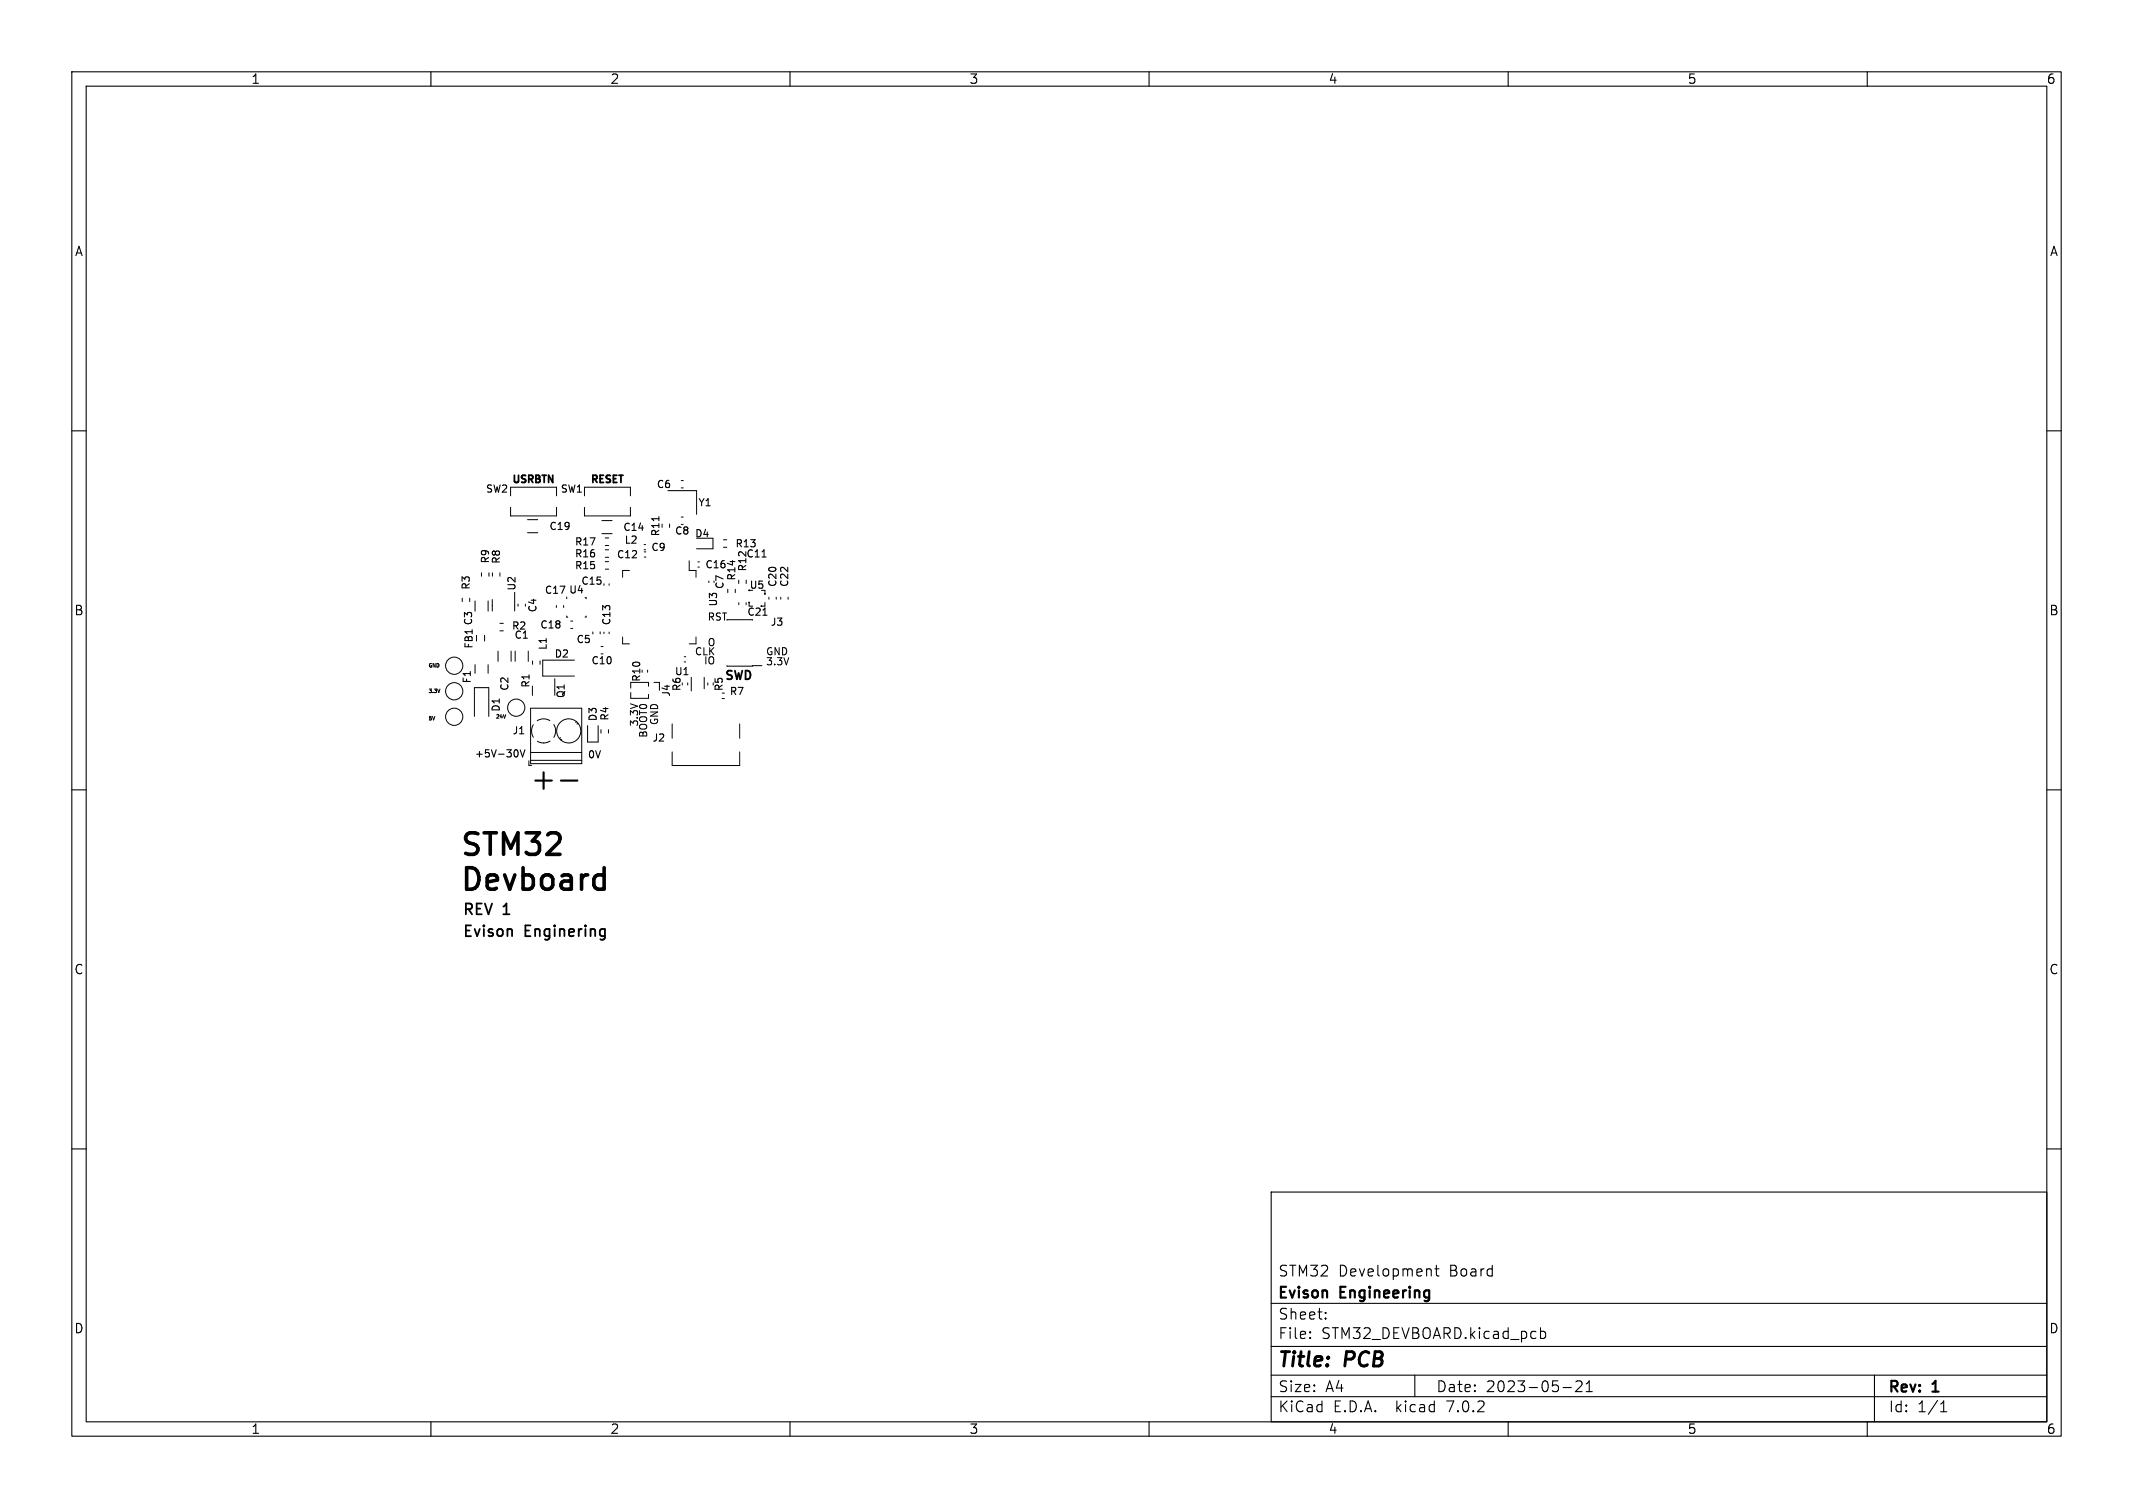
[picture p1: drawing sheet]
<svg xmlns="http://www.w3.org/2000/svg" width="297mm" height="210mm" viewBox="0 0 297 210" stroke-linecap="round" stroke-linejoin="round" font-family="sans-serif">
<defs><g id="words">
<g font-size="4.2">
<text x="73.8" y="110.3">+ -</text>
<text x="64.3" y="119.3">STM32</text>
<text x="64.3" y="124.2">Devboard</text>
</g>
<g font-size="2.8">
<text x="178" y="190.8">Title:</text>
<text x="187.4" y="190.8">PCB</text>
</g>
<g font-size="2.1">
<text x="64.5" y="130.6">Evison</text>
<text x="64.5" y="127.5">REV 1</text>
<text x="73.1" y="130.6">Enginering</text>
<text x="178" y="177.9">STM32</text>
<text x="186.4" y="177.9">Development</text>
<text x="201.8" y="177.9">Board</text>
<text x="178" y="183.9">Sheet:</text>
<text x="178" y="181.1">Evison</text>
<text x="186.7" y="181.1">Engineering</text>
<text x="178" y="186.6">File:</text>
<text x="184" y="186.6">STM32_DEVBOARD.kicad_pcb</text>
<text x="178" y="196.8">KiCad</text>
<text x="178" y="194">Size:</text>
<text x="184.6" y="194">A4</text>
<text x="185.6" y="196.8">E.D.A.</text>
<text x="194.4" y="196.8">kicad</text>
<text x="200" y="194">Date:</text>
<text x="201.5" y="196.8">7.0.2</text>
<text x="206.9" y="194">2023-05-21</text>
<text x="263" y="194.2">Rev:</text>
<text x="263" y="196.8">Id:</text>
<text x="267" y="196.8">1/1</text>
<text x="269.2" y="194.2">1</text>
</g>
<g font-size="1.8">
<text x="35" y="11.8">1</text>
<text x="85" y="11.8">2</text>
<text x="135" y="11.8">3</text>
<text x="185" y="11.8">4</text>
<text x="235" y="11.8">5</text>
<text x="285" y="11.8">6</text>
<text x="10.4" y="35.8">A</text>
<text x="285.4" y="35.8">A</text>
<text x="10.3" y="85.8">B</text>
<text x="285.3" y="85.8">B</text>
<text x="10.3" y="135.8">C</text>
<text x="285.3" y="135.8">C</text>
<text x="10.3" y="185.8">D</text>
<text x="285.3" y="185.8">D</text>
<text x="35" y="199.8">1</text>
<text x="85" y="199.8">2</text>
<text x="135" y="199.8">3</text>
<text x="185" y="199.8">4</text>
<text x="235" y="199.8">5</text>
<text x="285" y="199.8">6</text>
</g>
<text font-size="1.7" x="100.8" y="94.7">SWD</text>
<g font-size="1.4">
<text x="67.6" y="68.8">SW2</text>
<text x="71.2" y="67.3">USRBTN</text>
<text x="78" y="68.8">SW1</text>
<text x="82.1" y="67.3">RESET</text>
<text x="91.4" y="68.1">C6</text>
<text x="97.2" y="70.7">Y1</text>
<text x="76.4" y="74">C19</text>
<text x="80" y="77.8">R16</text>
<text x="80" y="76.1">R17</text>
<text x="85.8" y="77.9">C12</text>
<text x="86.7" y="74.1">C14</text>
<text x="86.9" y="75.9">L2</text>
<text x="90.6" y="76.9">C9</text>
<text x="92" y="74.8" transform="rotate(-90 92 74.8)">R11</text>
<text x="93.9" y="74.6">C8</text>
<text x="96.7" y="75">D4</text>
<text x="102.3" y="76.4">R13</text>
<text x="103.9" y="77.8">C11</text>
<text x="65.6" y="82.2" transform="rotate(-90 65.6 82.2)">R3</text>
<text x="68.3" y="78.5" transform="rotate(-90 68.3 78.5)">R9</text>
<text x="69.8" y="78.6" transform="rotate(-90 69.8 78.6)">R8</text>
<text x="71.9" y="82.3" transform="rotate(-90 71.9 82.3)">U2</text>
<text x="75.8" y="82.9">C17 U4</text>
<text x="80" y="79.4">R15</text>
<text x="80.9" y="81.6">C15</text>
<text x="98.2" y="79.3">C16</text>
<text x="100.9" y="82.1" transform="rotate(-90 100.9 82.1)">C7</text>
<text x="102.5" y="80.9" transform="rotate(-90 102.5 80.9)">R14</text>
<text x="104.1" y="79.6" transform="rotate(-90 104.1 79.6)">R12</text>
<text x="104.3" y="82.1">U5</text>
<text x="108.3" y="81.8" transform="rotate(-90 108.3 81.8)">C20</text>
<text x="109.9" y="81.8" transform="rotate(-90 109.9 81.8)">C22</text>
<text x="71.2" y="87.8">R2</text>
<text x="71.6" y="89.1">C1</text>
<text x="74.9" y="85.3" transform="rotate(-90 74.9 85.3)">C4</text>
<text x="75.2" y="87.7">C18</text>
<text x="80.2" y="89.7">C5</text>
<text x="85.1" y="87.1" transform="rotate(-90 85.1 87.1)">C13</text>
<text x="98.6" y="86.5">RST</text>
<text x="100" y="84.5" transform="rotate(-90 100 84.5)">U3</text>
<text x="104" y="85.9">C21</text>
<text x="107.3" y="87.3">J3</text>
<text x="65.7" y="95.2" transform="rotate(-90 65.7 95.2)">F1</text>
<text x="66" y="90.4" transform="rotate(-90 66 90.4)">FB1 C3</text>
<text x="73.9" y="95.8" transform="rotate(-90 73.9 95.8)">R1</text>
<text x="76.3" y="90.6" transform="rotate(-90 76.3 90.6)">L1</text>
<text x="77.2" y="91.7">D2</text>
<text x="82.3" y="92.7">C10</text>
<text x="89.3" y="95" transform="rotate(-90 89.3 95)">R10</text>
<text x="93.9" y="94.2">U1</text>
<text x="96.8" y="91.3">CLK</text>
<text x="98" y="92.6">IO</text>
<text x="98.6" y="90">O</text>
<text x="106.7" y="91.3">GND</text>
<text x="106.7" y="92.7">3.3V</text>
<text x="69.7" y="99.2" transform="rotate(-90 69.7 99.2)">D1</text>
<text x="70.9" y="96.3" transform="rotate(-90 70.9 96.3)">C2</text>
<text x="78.8" y="97.3" transform="rotate(-90 78.8 97.3)">Q1</text>
<text x="83.2" y="100.5" transform="rotate(-90 83.2 100.5)">D3</text>
<text x="84.9" y="100.4" transform="rotate(-90 84.9 100.4)">R4</text>
<text x="88.9" y="101.3" transform="rotate(-90 88.9 101.3)">3.3V</text>
<text x="91.7" y="101.1" transform="rotate(-90 91.7 101.1)">GND</text>
<text x="93.4" y="97.1" transform="rotate(-90 93.4 97.1)">J4</text>
<text x="94.9" y="96.3" transform="rotate(-90 94.9 96.3)">R6</text>
<text x="100.8" y="96.3" transform="rotate(-90 100.8 96.3)">R5</text>
<text x="101.6" y="97">R7</text>
<text x="66.1" y="105.5">+5V-30V</text>
<text x="71.3" y="102.4">J1</text>
<text x="81.9" y="105.7">0V</text>
<text x="90.2" y="102.8" transform="rotate(-90 90.2 102.8)">BOOT0</text>
<text x="90.8" y="103.4">J2</text>
</g>
<g font-size=".7">
<text x="59.7" y="93">GND</text>
<text x="59.7" y="100.3">5V</text>
<text x="59.7" y="96.5">3.3V</text>
<text x="69.1" y="100.1">24V</text>
</g>
</g></defs>
<g fill="none" stroke="#000" stroke-width=".15">
<path d="M10 10h277v190h-277zM12 12h273v186h-273zM60 10v2M110 10v2M160 10v2M210 10v2M260 10v2M10 60h2M285 60h2M91.7 72v.5M106.1 77.6h.6M106.2 85.7h.6"/>
<path d="M10 110h2M72 104.5l.1 .3-.1 .5M72.4 104.4l.4 1 .3-1M285 110h2M10 160h2M285 160h2M177 166h108v32h-108zM199.8 176.7h.6M200 176.2v1.3l.1 .1 .3 .1M60 198v2M110 198v2M160 198v2"/>
<path d="M177 194.5h108M177 191.5h108M177 187.5h108M177 181.5h108M182.4 186.3h.1l-.1 .1M182.4 185.5h.1l-.1 .1M184.6 183.6v.1M184.6 182.8v.1M197 191.5v3M210 198v2M214.5 184.9v1.5M214.5 185.5l.4-.1 .3 .3v.4l-.1 .2-.2 .1-.4-.1"/>
<path d="M217.6 193.2h1.2M219.4 192.4l.2-.1 .5 .1a.41 .41 0 0 1 .1 .5l-.8 .9h.9M220.9 193.8h.8M220.9 192.7l.4-.4v1.5M260 198v2M261 191.5v6.5M270.2 196.6h.9M270.2 195.5l.4-.4v1.5"/>
</g>
<path d="M78.1 108.7h2.3" fill="none" stroke="#000" stroke-width=".3"/>
<g fill="none" stroke="#000" stroke-width=".14">
<path d="M67 79.8v.4M68.1 79.8v.4M68.6 79.8v.4M69.6 79.8v.4M71.1 70.7v1.2h6.4v-1.2M71.1 69v-1.1h6.4v1.1M73.5 74.2h1.4M73.5 72.4h1.4M81.4 69v-1.1h6.4v1.1M81.4 70.7v1.2h6.4v-1.2M83.8 74.3h1.4M83.8 72.5h1.4"/>
<path d="M84.3 79.3h.5M84.3 78.2h.5M84.3 76.6h.5M84.3 77.6h.5M84.3 76h.5M84.3 74.9h.5M87.6 79.4h-.9v1M89.7 75.8h.2M89.7 76.6h.2M89.7 76.9h.2M89.7 77.6h.2M93 68.3h4v3.3"/>
<path d="M93.2 73v.5M94.9 67.9h.2M94.9 66.9h.2M94.9 72h.2M94.9 73h.2M96 78.1v1.3h.9v1M97 75h2.3v1.4h-2.3M97.2 78.3h.2M97.2 79h.2M100.7 76.2h.5M100.7 75.2h.5M64.4 83.3v.5"/>
<path d="M65.4 83.3v.5M66.1 99.8v-4h2v4M66.1 83.7v1.4M66.1 92.6v1.2M67.5 88.5v.8M68 83.7v1.4M68 92.6v1.2M68.5 83.5v1.6M69.3 90.7v1.4M69.6 87.8h.5M69.6 86.8h.5M71.2 90.7v1.4"/>
<path d="M71.7 82.5v2.6M71.7 90.7v1.4M72.1 84.1v.3M73.2 84.1v.3M73.6 90.7v1.4M73.9 98.6h7.1v7.7h-7.1zM74.1 96.2v.6M74.2 92v.5M75.2 92v.5M77.3 94.5v2.3M77.5 84.3v.3M78.5 84.3v.3"/>
<path d="M78.9 83.1v.3M78.9 85.8v.1h.2M79.5 86.5h.2M79.5 87.5h.2M80 91.9h-4.4v2.3h4.4M81.5 83.2h.1v.2M81.6 85.8v.1h-.1M82.5 88v.3M83.6 88v.3M83.7 91.1h.3M83.7 90h.3M84.1 81.3v.2"/>
<path d="M84.1 88v.2M84.8 81.3v.2M84.8 88v.2M86.7 88.7v1h.9M87.8 96.4v.8h2.5v-.5M90.2 93.3v.3M90.3 95.6v-.6h-2.5v.8M91.1 95h.7v1.1M95.3 92.2h.2M95.3 91.5h.2M95.8 95.1v.3M96.3 94.3v1.9"/>
<path d="M96.9 88.7v1h-.9M98.1 94.3v1.6M98.6 95.1v.3M98.7 80.9v.2M100.6 97.3h.3M101.2 92.7h4.9M101.2 86.3h3.6M101.3 82.1v.4M102.4 82.1v.4M102.9 83.9v.3M103.9 83.9v.3M103.9 80.8v.5"/>
<path d="M104.3 83.9v.5M106.5 82.2v.5M106.5 83.9v.5M107.1 83.2v.3M108.1 83.2v.3M108.7 83.2v.3M109.7 83.2v.3M73.6 105.9v.7h.4M73.9 104.8h7.1M73.9 105.9h7.1M74.3 100.9l-.2 .5-.1 .5 .3 .8M74.8 103.2l.9 .3"/>
<path d="M76.6 100.3l-.8-.2-.5 .1-.5 .2M76.6 103.2l-.9 .3M77.1 100.9a1.68 1.68 0 0 1 0 1.8M78 102.7l-.1 .2M78.2 103l-.1 .1M80.3 100.5l-.1 .1M80.5 100.7l-.2 .1M81.8 101.1v2.2h1.5v-2.2M83.7 101.6v.5M84.7 101.6v.5M93.6 100.8v2M93.6 104.7v1.9h9.4v-1.9"/>
<path d="M103 100.8v2"/>
<circle cx="63.2" cy="92.7" r="1.2"/>
<circle cx="63.2" cy="96.3" r="1.2"/>
<circle cx="63.2" cy="99.8" r="1.2"/>
<circle cx="71.9" cy="98.6" r="1.2"/>
<circle cx="79.2" cy="101.8" r="1.68"/>
</g>
<g fill="#000" stroke="#000" stroke-width=".14">
<circle cx="104.3" cy="83.9" r=".06"/>
<circle cx="106" cy="84.4" r=".06"/>
<circle cx="106.5" cy="82.7" r=".06"/>
</g>
<use href="#words"/>
</svg>
